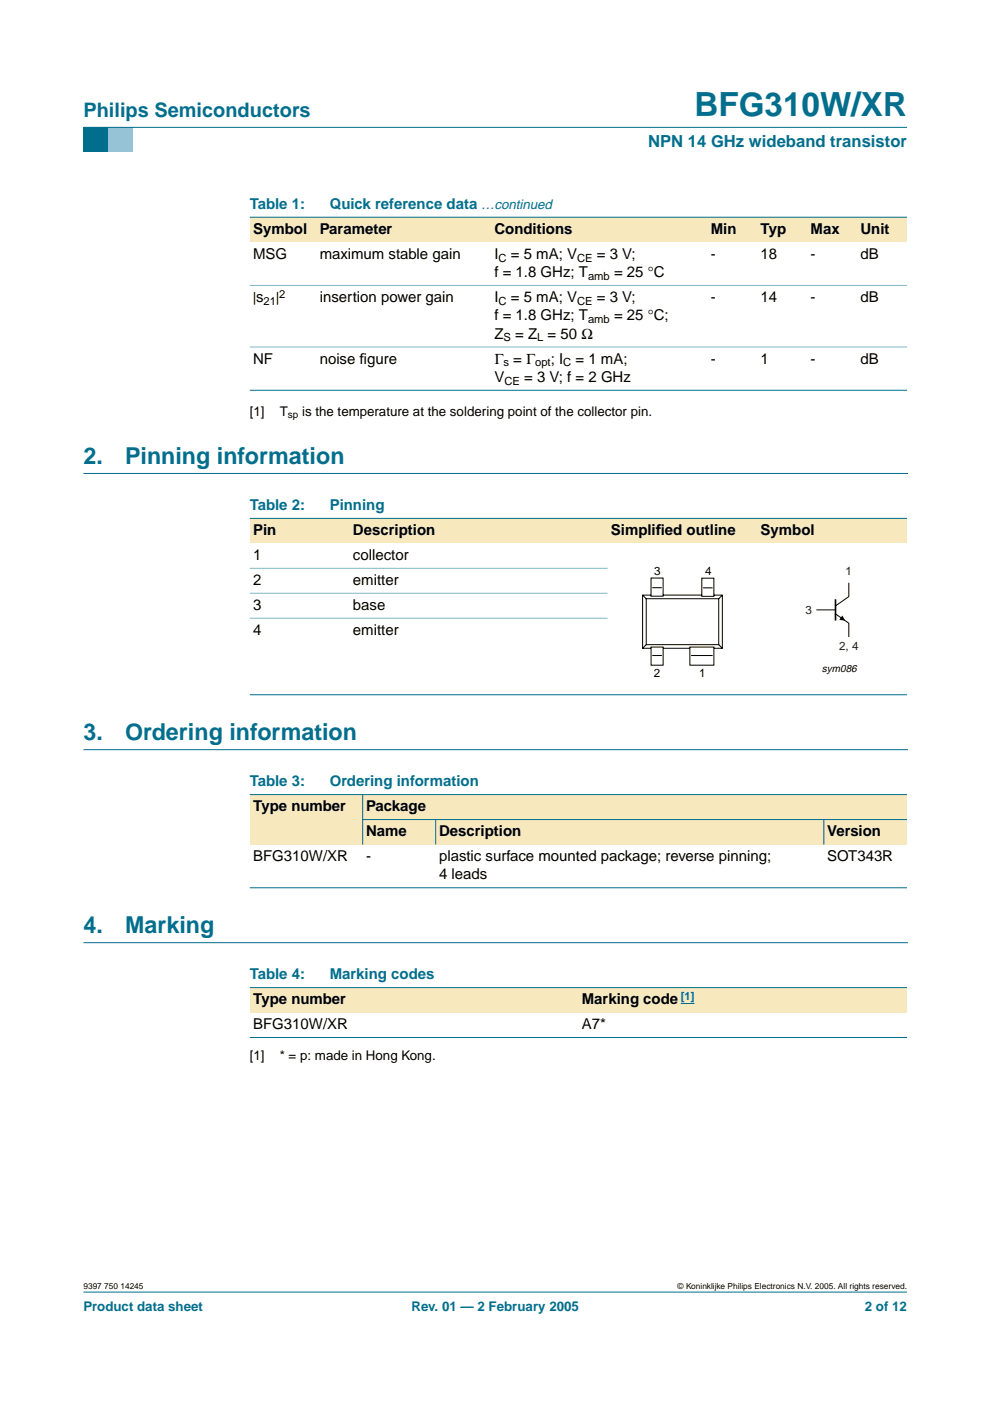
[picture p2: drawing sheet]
<svg xmlns="http://www.w3.org/2000/svg" width="210mm" height="297mm" viewBox="0 0 210 297" stroke-linecap="round" stroke-linejoin="round" font-family="sans-serif">
<defs><g id="words">
<text font-size="7.1" fill="#006e8c" x="147.2" y="24.7">BFG310W/XR</text>
<g font-size="4.9" fill="#006e8c">
<text x="17.7" y="98.4">2.</text>
<text x="26.5" y="98.4">Pinning information</text>
<text x="17.7" y="156.9">3.</text>
<text x="26.5" y="156.9">Ordering information</text>
<text x="17.7" y="197.9">4.</text>
<text x="26.5" y="197.9">Marking</text>
</g>
<text font-size="4.2" fill="#006e8c" x="17.7" y="24.9">Philips Semiconductors</text>
<text font-size="3.5" fill="#006e8c" x="137.4" y="31.1">NPN 14 GHz wideband transistor</text>
<g font-size="3.2" fill="#006e8c">
<text x="53" y="44.3">Table 1:</text>
<text x="69.9" y="44.3">Quick reference data …continued</text>
<text x="53" y="108.1">Table 2:</text>
<text x="69.9" y="108.1">Pinning</text>
<text x="53" y="166.7">Table 3:</text>
<text x="69.9" y="166.7">Ordering information</text>
<text x="53" y="207.6">Table 4:</text>
<text x="69.9" y="207.6">Marking codes</text>
</g>
<g font-size="3.2">
<text x="53.7" y="49.6">Symbol</text>
<text x="67.8" y="49.6">Parameter</text>
<text x="104.8" y="49.6">Conditions</text>
<text x="150.7" y="49.6">Min</text>
<text x="161.3" y="49.6">Typ</text>
<text x="171.9" y="49.6">Max</text>
<text x="182.4" y="49.6">Unit</text>
<text x="53.7" y="54.9">MSG</text>
<text x="67.8" y="54.9">maximum stable gain</text>
<text x="104.8" y="58.8">f = 1.8 GHz; T</text>
<text x="104.8" y="54.9">I</text>
<text x="108.3" y="54.9">= 5 mA; V</text>
<text x="126.5" y="54.9">= 3 V;</text>
<text x="130.2" y="58.8">= 25 °C</text>
<text x="150.7" y="54.9">-</text>
<text x="161.3" y="54.9">18</text>
<text x="171.8" y="54.9">-</text>
<text x="182.4" y="54.9">dB</text>
<text x="53.7" y="64">|s</text>
<text x="58.5" y="64">|</text>
<text x="67.8" y="64">insertion power gain</text>
<text x="104.8" y="64">I</text>
<text x="108.3" y="64">= 5 mA; V</text>
<text x="126.5" y="64">= 3 V;</text>
<text x="150.7" y="64">-</text>
<text x="161.3" y="64">14</text>
<text x="171.9" y="64">-</text>
<text x="182.4" y="64">dB</text>
<text x="104.8" y="67.9">f = 1.8 GHz; T</text>
<text x="104.8" y="71.8">Z</text>
<text x="109.2" y="71.8">= Z = 50 Ω</text>
<text x="130.2" y="67.9">= 25 °C;</text>
<text x="53.7" y="77.1">NF</text>
<text x="67.8" y="77.1">noise f</text>
<text x="76.3" y="77.1">igure</text>
<text x="104.8" y="77.1">Γ = Γ</text>
<text x="116.8" y="77.1">; I</text>
<text x="122" y="77.1">= 1 mA;</text>
<text x="150.7" y="77.1">-</text>
<text x="161.3" y="77.1">1</text>
<text x="171.9" y="77.1">-</text>
<text x="182.4" y="77.1">dB</text>
<text x="104.8" y="81">V</text>
<text x="111.1" y="81">= 3 V; f = 2 GHz</text>
<text x="53.7" y="113.4">Pin</text>
<text x="74.8" y="113.4">Description</text>
<text x="129.5" y="113.4">Simplif</text>
<text x="139" y="113.4">ied outline</text>
<text x="161.3" y="113.4">Symbol</text>
<text x="53.7" y="118.7">1</text>
<text x="74.8" y="118.7">collector</text>
<text x="53.7" y="124">2</text>
<text x="74.8" y="124">emitter</text>
<text x="53.7" y="129.3">3</text>
<text x="74.8" y="129.3">base</text>
<text x="53.7" y="134.6">4</text>
<text x="74.8" y="134.6">emitter</text>
<text x="53.7" y="172">Type number</text>
<text x="77.6" y="172">Package</text>
<text x="77.6" y="177.3">Name</text>
<text x="93.1" y="177.3">Description</text>
<text x="175.4" y="177.3">Version</text>
<text x="53.7" y="182.6">BFG310W/XR</text>
<text x="77.6" y="182.6">-</text>
<text x="93.1" y="182.6">plastic surface mounted package; reverse pinning;</text>
<text x="175.4" y="182.6">SOT343R</text>
<text x="93.1" y="186.5">4 leads</text>
<text x="53.7" y="212.9">Type number</text>
<text x="123.3" y="212.9">Marking code</text>
<text x="53.7" y="218.2">BFG310W/XR</text>
<text x="123.3" y="218.2">A7*</text>
</g>
<g font-size="2.8">
<text x="53" y="88.2">[1]</text>
<text x="59.3" y="88.2">T</text>
<text x="64.1" y="88.2">is the temperature at the soldering point of the collector pin.</text>
<text x="53" y="224.7">[1]</text>
<text x="59.3" y="224.7">* = p: made in Hong Kong.</text>
</g>
<g font-size="2.8" fill="#006e8c">
<text x="17.7" y="278">Product data sheet</text>
<text x="87.2" y="278">Rev. 01 — 2 February 2005</text>
<text x="183.4" y="278">2 of 12</text>
</g>
<g font-size="2.5">
<text x="138.7" y="122">3</text>
<text x="149.5" y="122">4</text>
<text x="138.7" y="143.6">2</text>
<text x="148.2" y="143.6">1</text>
</g>
<g font-size="2.5" fill="#231f20">
<text x="179.3" y="122">1</text>
<text x="170.8" y="130.2">3</text>
<text x="177.9" y="137.8">2, 4</text>
</g>
<g font-size="2.4">
<text x="105.7" y="55.4">C</text>
<text x="122.3" y="55.4">CE</text>
<text x="124.7" y="59.3">amb</text>
<text x="55.9" y="64.6">21</text>
<text x="59.2" y="63.1">2</text>
<text x="105.7" y="64.6">C</text>
<text x="122.3" y="64.6">CE</text>
<text x="124.7" y="68.5">amb</text>
<text x="106.7" y="77.7">s</text>
<text x="106.8" y="72.4">S</text>
<text x="113.5" y="77.7">opt</text>
<text x="113.9" y="72.4">L</text>
<text x="119.4" y="77.7">C</text>
<text x="106.9" y="81.6">CE</text>
</g>
<text font-size="2.4" fill="#00f" x="144.3" y="212">[1]</text>
<text font-size="2.2" x="174.2" y="142.6">sym086</text>
<text font-size="2.1" x="61" y="88.7">sp</text>
<g font-size="1.8">
<text x="17.7" y="273.4">9397 750 14245</text>
<text x="143.7" y="273.4">© Koninklijke Philips Electronics N.V. 2005. All rights reserved.</text>
</g>
</g></defs>
<path d="M17.7 273.9h174.6z" fill="#006e8c" stroke="#006e8c" stroke-width=".21"/>
<path d="M17.7 27h5.3v5.3h-5.3z" fill-rule="evenodd" fill="#006e8c"/>
<path d="M23 27h5.3v5.3h-5.3z" fill-rule="evenodd" fill="#96c4d6"/>
<path d="M17.7 27h174.6z" fill="#006e8c" stroke="#006e8c" stroke-width=".21"/>
<path d="M17.7 100.4h174.7M17.7 158.9h174.7M17.7 199.9h174.7" fill="none" stroke="#006e8c" stroke-width=".21"/>
<g fill="#f7e8bd">
<path d="M53 46.1h14.1v5.2h-14.1z" fill-rule="evenodd"/>
<path d="M67.1 46.1h37v5.2h-37z" fill-rule="evenodd"/>
<path d="M104.1 46.1h40.6v5.2h-40.6z" fill-rule="evenodd"/>
<path d="M144.7 46.1h5.3v5.2h-5.3z" fill-rule="evenodd"/>
<path d="M150 46.1h10.6v5.2h-10.6z" fill-rule="evenodd"/>
<path d="M160.6 46.1h10.5v5.2h-10.5z" fill-rule="evenodd"/>
<path d="M171.1 46.1h10.6v5.2h-10.6z" fill-rule="evenodd"/>
<path d="M181.7 46.1h10.6v5.2h-10.6z" fill-rule="evenodd"/>
</g>
<g fill="#006e8c" stroke="#006e8c" stroke-width=".21">
<path d="M53 46.1h139.3z"/>
<path d="M53 82.7h139.3z"/>
</g>
<g fill="#80b6c6" stroke="#80b6c6" stroke-width=".21">
<path d="M53 60.5h139.3z"/>
<path d="M53 73.6h139.3z"/>
</g>
<g fill="#f7e8bd">
<path d="M53 109.9h21.1v5.3h-21.1z" fill-rule="evenodd"/>
<path d="M74.1 109.9h44.1v5.3h-44.1z" fill-rule="evenodd"/>
<path d="M118.2 109.9h10.6v5.3h-10.6z" fill-rule="evenodd"/>
<path d="M128.8 109.9h31.8v5.3h-31.8z" fill-rule="evenodd"/>
<path d="M160.6 109.9h31.7v5.3h-31.7z" fill-rule="evenodd"/>
</g>
<g fill="#006e8c" stroke="#006e8c" stroke-width=".21">
<path d="M53 109.9h139.3z"/>
<path d="M53 147.3h139.3z"/>
</g>
<g fill="#80b6c6" stroke="#80b6c6" stroke-width=".21">
<path d="M53 120.5h75.8z"/>
<path d="M53 125.8h75.8z"/>
<path d="M53 131.1h75.8z"/>
</g>
<g fill="none" stroke="#000" stroke-width=".21">
<path d="M136.2 126.2l.8 .7M137 126.9h15.4v9.8h-15.4zM137 136.7l-.8 .7M138 126.2h-1.8v11.2h1.8M138 122.6h2.6v3.8h-2.6zM138 137.2h2.6v3.8h-2.6zM138.3 124.6h2M138.3 139h2M140.6 137.4h5.7M140.6 126.2h8.2M146.3 137.2h5.1v3.8h-5.1zM146.5 139h4.6"/>
<path d="M148.8 122.6h2.6v3.8h-2.6zM149.1 124.6h2M151.4 126.2h1.8v11.2h-1.8M152.4 136.7l.8 .7M153.2 126.2l-.8 .7M173.2 129.3h3.9M177.1 130.2l2.9 1.9v2.9M180 123.7v2.8l-2.9 2"/>
</g>
<path d="M178.6 130.5l.6 1.1-1.3-.2z" fill="#000"/>
<path d="M177.1 127.1v4.5" fill="none" stroke="#000" stroke-width=".35"/>
<g fill="#f7e8bd">
<path d="M53 168.5h23.9v10.6h-23.9z" fill-rule="evenodd"/>
<path d="M76.9 168.5h115.4v5.3h-115.4z" fill-rule="evenodd"/>
<path d="M76.9 173.8h15.5v5.3h-15.5z" fill-rule="evenodd"/>
<path d="M92.4 173.8h82.3v5.3h-82.3z" fill-rule="evenodd"/>
<path d="M174.7 173.8h17.6v5.3h-17.6z" fill-rule="evenodd"/>
</g>
<g fill="#006e8c" stroke="#006e8c" stroke-width=".21">
<path d="M76.9 168.4v10.7z"/>
<path d="M92.4 173.7v5.4z"/>
<path d="M174.7 173.7v5.4z"/>
<path d="M53 168.5h139.3z"/>
<path d="M76.8 173.8h115.5z"/>
<path d="M53 188.2h139.3z"/>
</g>
<g fill="#f7e8bd">
<path d="M53 209.4h69.6v5.3h-69.6z" fill-rule="evenodd"/>
<path d="M122.6 209.4h69.7v5.3h-69.7z" fill-rule="evenodd"/>
</g>
<path d="M144.3 212.8h2.9z" fill="#00f" stroke="#00f" stroke-width=".21"/>
<g fill="#006e8c" stroke="#006e8c" stroke-width=".21">
<path d="M53 209.4h139.3z"/>
<path d="M53 220h139.3z"/>
</g>
<use href="#words"/>
</svg>
